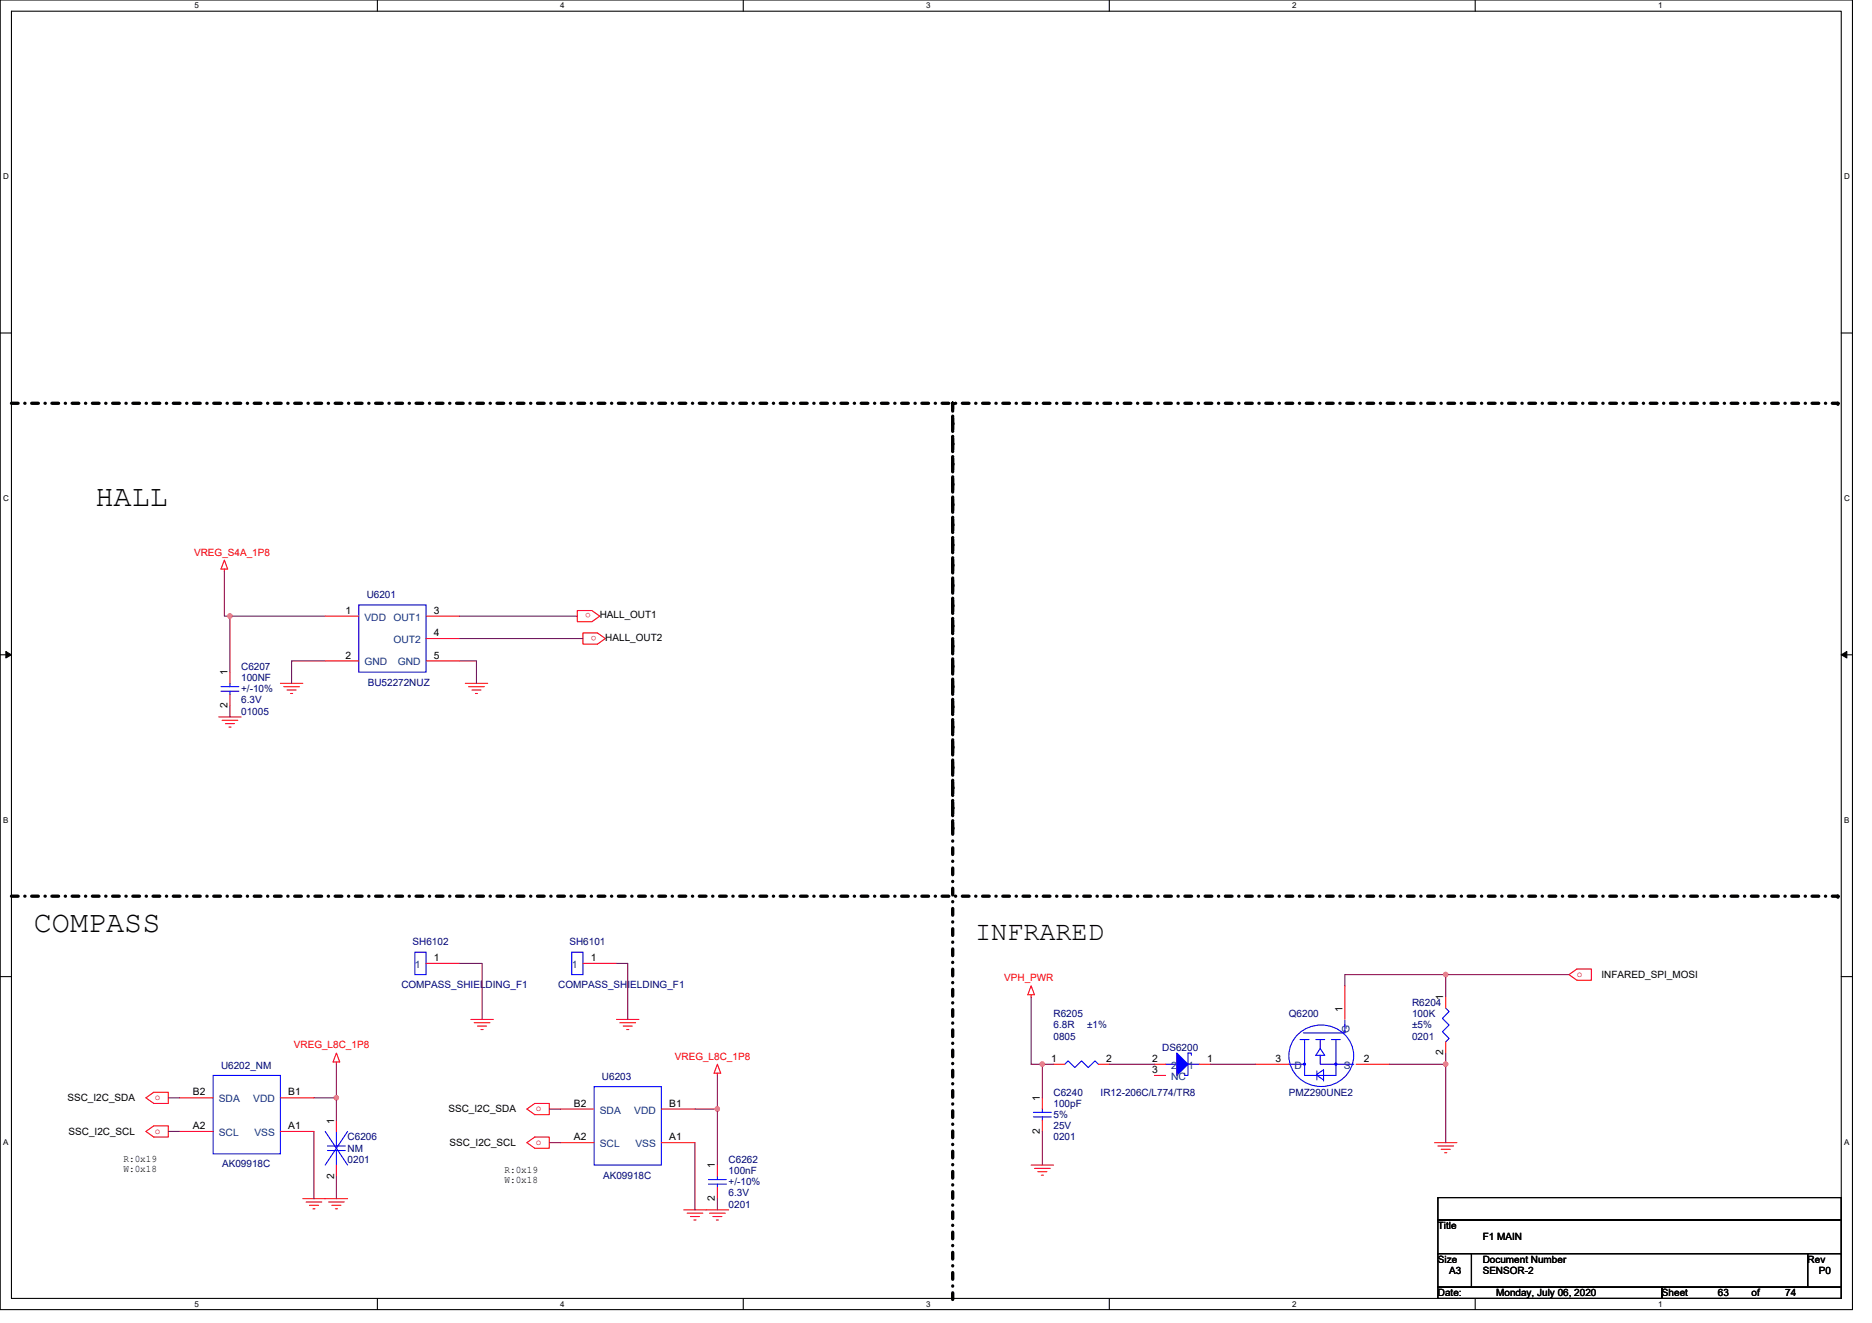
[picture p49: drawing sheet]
<svg xmlns="http://www.w3.org/2000/svg" width="297mm" height="210mm" viewBox="0 0 297 210" stroke-linecap="round" stroke-linejoin="round" font-family="sans-serif">
<defs><g id="words">
<g font-size="4.8">
<text x="15.2" y="80.3">HALL</text>
<text x="5.4" y="147.8">COMPASS</text>
</g>
<text font-size="4.3" x="154.7" y="149.2">INFRARED</text>
<g font-size="1.6" fill="#f00">
<text x="30.8" y="88.2">VREG_S4A_1P8</text>
<text x="93.7" y="97.4" transform="rotate(180 93.7 97.4)">o</text>
<text x="94.6" y="100.9" transform="rotate(180 94.6 100.9)">o</text>
<text x="159.3" y="155.7">VPH_PWR</text>
<text x="250.2" y="155">o</text>
<text x="46.6" y="166.4">VREG_L8C_1P8</text>
<text x="107.1" y="168.2">VREG_L8C_1P8</text>
<text x="24.6" y="174.6">o</text>
<text x="24.6" y="179.9">o</text>
<text x="85" y="176.4">o</text>
<text x="85" y="181.7">o</text>
</g>
<g font-size="1.6" fill="#000080">
<text x="58.2" y="94.9">U6201</text>
<text x="38.3" y="106.3">C6207</text>
<text x="38.3" y="108.1">100NF</text>
<text x="38.3" y="113.4">01005</text>
<text x="38.3" y="111.7">6.3V</text>
<text x="38.3" y="109.9">+/-10%</text>
<text x="58.4" y="108.8">BU52272NUZ</text>
<text x="65.5" y="150.1">SH6102</text>
<text x="90.4" y="150.1">SH6101</text>
<text x="63.7" y="156.8">COMPASS_SHIELDING_F1</text>
<text x="88.6" y="156.8">COMPASS_SHIELDING_F1</text>
<text x="167.2" y="161.4">R6205</text>
<text x="204.5" y="161.4">Q6200</text>
<text x="224.1" y="159.7">R6204</text>
<text x="224.1" y="161.4">100K</text>
<text x="167.2" y="163.2">6.8R</text>
<text x="167.2" y="165">0805</text>
<text x="172.5" y="163.2">±1%</text>
<text x="184.4" y="166.8">DS6200</text>
<text x="224.1" y="163.2">±5%</text>
<text x="224.1" y="165">0201</text>
<text x="35.1" y="169.6">U6202_NM</text>
<text x="95.5" y="171.4">U6203</text>
<text x="167.2" y="173.9">C6240</text>
<text x="174.6" y="173.9">IR12-206C/L774/TR8</text>
<text x="204.5" y="173.9">PMZ290UNE2</text>
<text x="167.2" y="175.7">100pF</text>
<text x="167.2" y="179.2">25V</text>
<text x="167.2" y="177.4">5%</text>
<text x="35.2" y="185.3">AK09918C</text>
<text x="55.2" y="181">C6206</text>
<text x="55.2" y="182.8">NM</text>
<text x="55.2" y="184.6">0201</text>
<text x="115.6" y="184.6">C6262</text>
<text x="167.2" y="181">0201</text>
<text x="95.7" y="187">AK09918C</text>
<text x="115.6" y="186.3">100nF</text>
<text x="115.6" y="191.7">0201</text>
<text x="115.6" y="189.9">6.3V</text>
<text x="115.6" y="188.1">+/-10%</text>
</g>
<g font-size="1.6">
<text x="54.8" y="97.4">1</text>
<text x="68.9" y="101">4</text>
<text x="68.9" y="97.4">3</text>
<text x="95.2" y="98.1">HALL_OUT1</text>
<text x="96.1" y="101.7">HALL_OUT2</text>
<text x="36.1" y="107.2" transform="rotate(-90 36.1 107.2)">1</text>
<text x="54.8" y="104.5">2</text>
<text x="68.9" y="104.5">5</text>
<text x="36.1" y="112.4" transform="rotate(-90 36.1 112.4)">2</text>
<text x="68.9" y="152.5">1</text>
<text x="93.7" y="152.5">1</text>
<text x="254.1" y="155.2">INFARED_SPI_MOSI</text>
<text x="213" y="160.5" transform="rotate(-90 213 160.5)">1</text>
<text x="229" y="158.8" transform="rotate(-90 229 158.8)">1</text>
<text x="229" y="167.5" transform="rotate(-90 229 167.5)">2</text>
<text x="30.6" y="173.9">B2</text>
<text x="45.7" y="173.9">B1</text>
<text x="166.8" y="168.5">1</text>
<text x="175.5" y="168.5">2</text>
<text x="182.8" y="168.5">2</text>
<text x="182.8" y="170.3">3</text>
<text x="191.5" y="168.5">1</text>
<text x="202.4" y="168.5">3</text>
<text x="216.4" y="168.5">2</text>
<text x="10.7" y="174.8">SSC_I2C_SDA</text>
<text x="30.6" y="179.2">A2</text>
<text x="45.7" y="179.2">A1</text>
<text x="53" y="178.3" transform="rotate(-90 53 178.3)">1</text>
<text x="71.2" y="176.6">SSC_I2C_SDA</text>
<text x="91.1" y="175.6">B2</text>
<text x="106.2" y="175.6">B1</text>
<text x="165" y="180" transform="rotate(-90 165 180)">2</text>
<text x="165" y="174.8" transform="rotate(-90 165 174.8)">1</text>
<text x="10.9" y="180.1">SSC_I2C_SCL</text>
<text x="19.6" y="184.4">R:0x19</text>
<text x="19.6" y="186">W:0x18</text>
<text x="71.3" y="181.9">SSC_I2C_SCL</text>
<text x="91.1" y="181">A2</text>
<text x="106.2" y="181">A1</text>
<text x="113.4" y="185.4" transform="rotate(-90 113.4 185.4)">1</text>
<text x="53" y="187.1" transform="rotate(-90 53 187.1)">2</text>
<text x="80" y="186.2">R:0x19</text>
<text x="80" y="187.7">W:0x18</text>
<text x="113.4" y="190.6" transform="rotate(-90 113.4 190.6)">2</text>
<text x="228.2" y="195.1">Title</text>
<text x="235.3" y="196.8">F1 MAIN</text>
<text x="228.2" y="200.4">Size</text>
<text x="229.9" y="202.2">A3</text>
<text x="235.3" y="200.4">Document Number</text>
<text x="235.3" y="202.2">SENSOR-2</text>
<text x="286.8" y="200.4">Rev</text>
<text x="288.6" y="202.2">P0</text>
<text x="228.2" y="205.7">Date:</text>
<text x="237.4" y="205.7">Monday, July 06, 2020</text>
<text x="263.7" y="205.7">Sheet</text>
<text x="272.6" y="205.7">63</text>
<text x="277.9" y="205.7">of</text>
<text x="283.3" y="205.7">74</text>
</g>
<g font-size="1.6" fill="#004080">
<text x="57.8" y="98.5">VDD</text>
<text x="62.4" y="98.5">OUT1</text>
<text x="57.8" y="105.6">GND</text>
<text x="62.4" y="102.1">OUT2</text>
<text x="63.1" y="105.6">GND</text>
<text x="65.8" y="153.6">1</text>
<text x="90.7" y="153.6">1</text>
<text x="214.1" y="164" transform="rotate(-90 214.1 164)">G</text>
<text x="185.8" y="169.6">2</text>
<text x="185.8" y="171.4">NC</text>
<text x="188.5" y="169.6">1</text>
<text x="205.4" y="169.6">D</text>
<text x="213.2" y="169.6">S</text>
<text x="34.7" y="175">SDA</text>
<text x="40.2" y="175">VDD</text>
<text x="95.2" y="176.7">SDA</text>
<text x="100.6" y="176.7">VDD</text>
<text x="34.7" y="180.3">SCL</text>
<text x="40.4" y="180.3">VSS</text>
<text x="95.2" y="182.1">SCL</text>
<text x="100.8" y="182.1">VSS</text>
</g>
<g font-size="1.3">
<text x="30.8" y="1.3">5</text>
<text x="88.9" y="1.3">4</text>
<text x="147" y="1.3">3</text>
<text x="205" y="1.3">2</text>
<text x="263.1" y="1.3">1</text>
<text x=".5" y="28.4">D</text>
<text x="292.6" y="28.4">D</text>
<text x=".5" y="79.5">C</text>
<text x="292.6" y="79.5">C</text>
<text x=".5" y="130.6">B</text>
<text x="292.6" y="130.6">B</text>
<text x=".5" y="181.7">A</text>
<text x="292.6" y="181.7">A</text>
<text x="30.8" y="207.4">5</text>
<text x="88.9" y="207.4">4</text>
<text x="147" y="207.4">3</text>
<text x="205" y="207.4">2</text>
<text x="263.1" y="207.4">1</text>
</g>
</g></defs>
<path d="M0 0h293.9v207.9h-293.9zM1.8 1.8h290.4v204.3h-290.4z" fill="none" stroke="#000" stroke-width=".17"/>
<g fill="#fff">
<path d="M30.8 .2h.7v1.4h-.7z"/>
<path d="M30.8 206.3h.7v1.4h-.7z"/>
</g>
<path d="M59.9 0v1.8M59.9 206.1v1.8" fill="none" stroke="#000" stroke-width=".17"/>
<g fill="#fff">
<path d="M88.9 .2h.7v1.4h-.7z"/>
<path d="M88.9 206.3h.7v1.4h-.7z"/>
</g>
<path d="M117.9 0v1.8M117.9 206.1v1.8" fill="none" stroke="#000" stroke-width=".17"/>
<g fill="#fff">
<path d="M147 .2h.7v1.4h-.7z"/>
<path d="M147 206.3h.7v1.4h-.7z"/>
</g>
<path d="M176 0v1.8M176 206.1v1.8" fill="none" stroke="#000" stroke-width=".17"/>
<g fill="#fff">
<path d="M205 .2h.7v1.4h-.7z"/>
<path d="M205 206.3h.7v1.4h-.7z"/>
</g>
<path d="M234.1 0v1.8M234.1 206.1v1.8" fill="none" stroke="#000" stroke-width=".17"/>
<g fill="#fff">
<path d="M263.1 .2h.7v1.4h-.7z"/>
<path d="M263.1 206.3h.7v1.4h-.7z"/>
<path d="M.5 27.3h.9v1.4h-.9z"/>
<path d="M292.6 27.3h.9v1.4h-.9z"/>
<path d="M.5 78.4h.9v1.4h-.9z"/>
<path d="M292.6 78.4h.9v1.4h-.9z"/>
</g>
<path d="M0 52.9h1.8M292.2 52.9h1.7" fill="none" stroke="#000" stroke-width=".17"/>
<g fill="#fff">
<path d="M.5 129.5h.8v1.4h-.8z"/>
<path d="M292.6 129.5h.9v1.4h-.9z"/>
</g>
<path d="M0 103.9h1.8M292.2 103.9h1.7" fill="none" stroke="#000" stroke-width=".17"/>
<path d="M.9 103.4l.9 .5-.9 .5zM292.2 103.9l.8-.5v1z" fill="#000" stroke="#000" stroke-width=".16"/>
<g fill="#fff">
<path d="M.5 180.5h.8v1.4h-.8z"/>
<path d="M292.6 180.5h.9v1.4h-.9z"/>
</g>
<path d="M0 155h1.8M292.2 155h1.7M228.2 190.1h64v3.5h-64zM228.2 193.6h64v5.4h-64zM228.2 199h5.3v5.3h-5.3zM233.5 199h53.3v5.3h-53.3zM286.8 199h5.4v5.3h-5.4zM228.2 204.3h35.5v1.8h-35.5zM263.7 204.3h28.5v1.8h-28.5z" fill="none" stroke="#000" stroke-width=".17"/>
<path d="M1.8 64h289.8M151.2 64h.1M291.6 64h.1M151.2 131.6v-67.6M1.8 142.2h289.8M291.6 142.2h.1M151.2 206.2v-142.2" fill="none" stroke="#000" stroke-width=".53" stroke-dasharray="1.1 1.1 0 1.1"/>
<g fill="none" stroke="#f00" stroke-width=".17">
<path d="M35.6 88.9l.5 1.4h-1zM35.6 90.3v.4M51.6 97.8h5.3M67.6 97.8h5.3M91.6 96.9h2.3l1.3 .9-1.3 .9h-2.3zM34.7 113.8h3.6M35.2 114.3h2.5M35.8 114.9h1.4M36.3 115.4h.4M36.5 106.7v1.8M36.5 110.2v1.8M44.5 108.5h3.5"/>
<path d="M45 109h2.5M45.5 109.5h1.5M46.1 110.1h.3M51.6 104.9h5.3M67.6 101.3h5.3M67.6 104.9h5.3M73.8 108.5h3.6M74.4 109h2.5M74.9 109.5h1.4M75.4 110.1h.4M92.5 100.5h2.3l1.3 .8-1.3 .9h-2.3zM67.6 152.9h5.3"/>
<path d="M92.5 152.9h5.3M163.6 156.5l.5 1.4h-1zM163.6 157.9v.3M213.4 156.5v5.3M229.4 158.2v1.8M249 154.7l1.2-.9h2.3v1.8h-2.3zM23.2 179.6l1.2-.9h2.3v1.8h-2.3zM23.2 174.2l1.2-.8h2.3v1.7h-2.3zM28.5 179.6h5.3M28.5 174.2h5.3M44.5 179.6h5.3M44.5 174.2h5.3"/>
<path d="M53.4 167.1l.5 1.5h-1.1zM53.4 168.6v.3M53.4 177.8v1.8M74.7 161.8h3.6M75.2 162.3h2.5M75.8 162.9h1.4M76.3 163.4h.4M83.6 176l1.3-.9h2.3v1.8h-2.3zM88.9 176h5.4M97.8 161.8h3.6M98.4 162.3h2.5M98.9 162.9h1.4"/>
<path d="M99.4 163.4h.4M104.9 176h5.4M113.8 168.9l.6 1.4h-1.1zM113.8 170.3v.4M165.4 174.2v1.8M165.4 177.8v1.8M167.2 168.9h1.7M174.3 168.9h1.8M183.2 168.9h1.8M183.2 170.7h1.8M190.3 168.9h1.8M199.2 168.9h5.3"/>
<path d="M215.2 168.9h5.3M229.4 165.4v1.7M48 190.2h7.2M48.6 190.8h2.5M49.1 191.3h1.4M49.7 191.9h.3M52.1 190.8h2.5M52.7 191.3h1.4M53.2 191.9h.3M53.4 184.9v1.8M83.6 181.4l1.3-.9h2.3v1.7h-2.3zM88.9 181.4h5.4"/>
<path d="M104.9 181.4h5.4M108.5 192h7.1M109 192.6h2.5M109.6 193.1h1.4M110.1 193.6h.3M112.6 192.6h2.5M113.1 193.1h1.5M113.7 193.6h.3M113.8 184.9v1.8M113.8 188.5v1.7M163.6 184.9h3.6M164.1 185.4h2.5"/>
<path d="M164.7 186h1.4M165.2 186.5h.4M227.6 181.4h3.6M228.2 181.9h2.4M228.7 182.4h1.4M229.2 183h.4"/>
</g>
<g fill="none" stroke="#00f" stroke-width=".17">
<path d="M56.9 96h10.7v10.7h-10.7zM35.1 109h2.8M35.1 109.7h2.8M36.5 108.5v.5M36.5 109.7v.5M65.8 151.1h1.8v3.6h-1.8zM90.7 151.1h1.8v3.6h-1.8zM33.8 170.7h10.7v12.4h-10.7zM51.6 179.6l3.6 5.3M53.4 179.6v2.3M55.2 179.6l-3.6 5.3M94.3 172.5h10.6v12.4h-10.6z"/>
<path d="M164 176.6h2.8M164 177.3h2.8M165.4 176v.6M165.4 177.3v.5M168.9 168.9l.6-.5 1.1 1 1-1 1.1 1 1.1-1 .5 .5M185 168.9h1.7M188.5 168.9h1.8M189 167.5v-.4h-.5v3.6h-.5v-.4M204.5 168.9h2.5M205.7 164.4a5.2 5.2 0 0 1 5.6-1.5 5.2 5.2 0 0 1 3.5 4.7 5.2 5.2 0 0 1-5.1 4.8 5.2 5.2 0 0 1-5.2-4.8 4.7 4.7 0 0 1 1.2-3.2zM206.3 165h1.4M208.8 165h1.4"/>
<path d="M209 170.5l1-.7v1.8M209 170v1.4M209 170.7l1 .7M209.5 167.5v1.4h5.3M209.5 166.4l.7 1.1h-1.4zM209.5 165v1.4M211.3 165h1.4M212 165v5.7h-5v-5.7M213.4 163.6v.3h-6.6M213.4 162v.9M213.4 162.7v1M229.4 160l.5 .5-1 1.1 1 1.1-1 1 1 1.1-.5 .6"/>
<path d="M52 181.9h2.8M52 182.6h2.8M53.4 182.6v2.3M112.4 187.2h2.8M112.4 187.9h2.8M113.8 186.7v.5M113.8 187.9v.6"/>
</g>
<g fill="#00f" stroke="#00f" stroke-width=".17">
<path d="M206.9 168.8h.2v.2h-.2z" fill-rule="evenodd"/>
<path d="M211.8 168.8h.3v.2h-.3z" fill-rule="evenodd"/>
<path d="M186.7 167.1l1.8 1.8-1.8 1.8z" fill-rule="evenodd"/>
</g>
<g fill="none" stroke="#800040" stroke-width=".17">
<path d="M35.6 90.7v7.1h.9M36.5 97.8v8.9M36.5 97.8h15.1M72.9 97.8h18.7M36.5 112v1.8M51.6 104.9h-5.3v3.6M72.9 101.3h19.6M72.9 104.9h2.7v3.6M72.9 152.9h3.6v8.9M97.8 152.9h1.8v8.9M163.6 158.2v10.7h1.8M229.4 154.7h-16v1.8"/>
<path d="M229.4 154.7h19.6M229.4 154.7v3.5M26.7 174.2h1.8M26.7 179.6h1.8M49.8 179.6v10.6M49.8 174.2h3.6M53.4 174.2v3.6M53.4 168.9v5.3M87.2 176h1.7M110.3 176h3.5M113.8 170.7v5.3M113.8 176v8.9"/>
<path d="M165.4 168.9v5.3M165.4 168.9h1.8M165.4 179.6v5.3M176.1 168.9h7.1M192.1 168.9h7.1M220.5 168.9h8.9M229.4 167.1v1.8M229.4 168.9v12.5M53.4 186.7v3.5M87.2 181.4h1.7M110.3 181.4v10.6M113.8 190.2v1.8"/>
</g>
<g fill="#f0f" stroke="#f0f" stroke-width=".17">
<circle cx="53.4" cy="174.2" r=".35"/>
<circle cx="229.4" cy="154.7" r=".35"/>
<circle cx="229.4" cy="168.9" r=".35"/>
<circle cx="36.5" cy="97.8" r=".35"/>
<circle cx="165.4" cy="168.9" r=".35"/>
<circle cx="113.8" cy="176" r=".35"/>
</g>
<use href="#words"/>
</svg>
